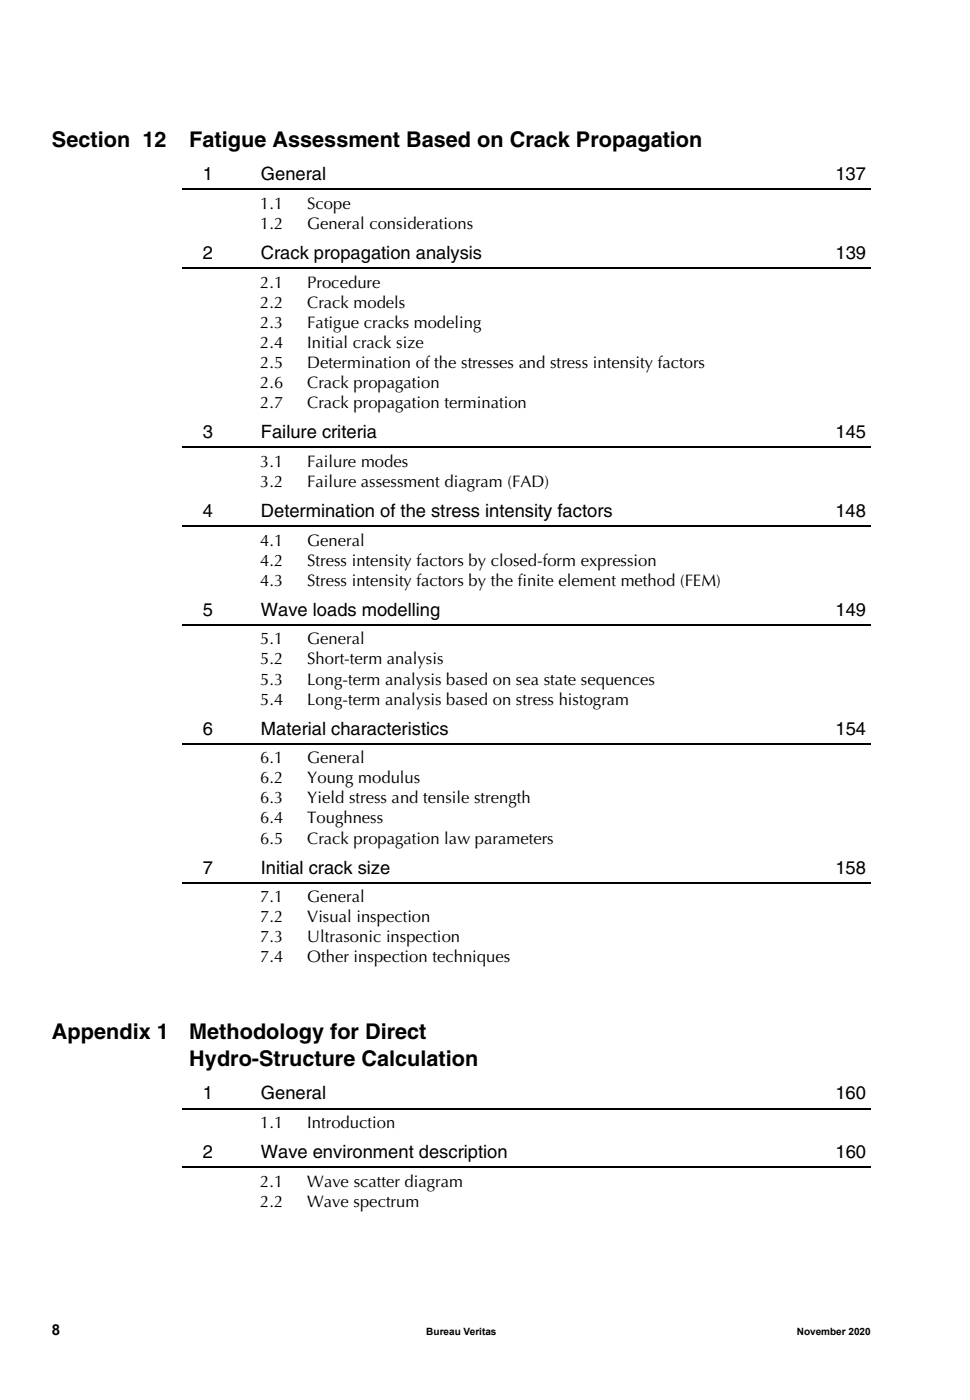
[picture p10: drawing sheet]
<svg xmlns="http://www.w3.org/2000/svg" width="205mm" height="296mm" viewBox="0 0 205 296" stroke-linecap="round" stroke-linejoin="round" font-family="sans-serif">
<defs><g id="words">
<g font-size="4.6">
<text x="11" y="31">Section 12</text>
<text x="40" y="31">Fatigue Assessment Based on Crack Propagation</text>
<text x="11" y="219.7">Appendix 1</text>
<text x="40" y="219.7">Methodology for Direct</text>
<text x="40" y="225.3">Hydro-Structure Calculation</text>
</g>
<g font-size="3.9">
<text x="42.9" y="38.1">1</text>
<text x="55.1" y="38.1">General</text>
<text x="176.5" y="38.1">137</text>
<text x="42.9" y="54.8">2</text>
<text x="55.1" y="54.8">Crack propagation analysis</text>
<text x="176.5" y="54.8">139</text>
<text x="42.9" y="92.6">3</text>
<text x="55.1" y="92.6">Failure criteria</text>
<text x="176.5" y="92.6">145</text>
<text x="42.9" y="109.3">4</text>
<text x="55.1" y="109.3">Determination of the stress intensity factors</text>
<text x="176.5" y="109.3">148</text>
<text x="42.9" y="130.2">5</text>
<text x="55.1" y="130.2">Wave loads modelling</text>
<text x="176.5" y="130.2">149</text>
<text x="42.9" y="155.3">6</text>
<text x="55.1" y="155.3">Material characteristics</text>
<text x="176.6" y="155.3">154</text>
<text x="42.9" y="184.7">7</text>
<text x="55.1" y="184.7">Initial crack size</text>
<text x="176.5" y="184.7">158</text>
<text x="42.9" y="232.4">1</text>
<text x="55.1" y="232.4">General</text>
<text x="176.5" y="232.4">160</text>
<text x="42.9" y="244.8">2</text>
<text x="55.1" y="244.8">Wave environment description</text>
<text x="176.5" y="244.8">160</text>
</g>
<g font-size="3.5">
<text x="55" y="44.2">1.1</text>
<text x="64.9" y="44.2">Scope</text>
<text x="55" y="48.4">1.2</text>
<text x="64.9" y="48.4">General considerations</text>
<text x="55" y="60.8">2.1</text>
<text x="55" y="65.1">2.2</text>
<text x="64.9" y="60.8">Procedure</text>
<text x="64.9" y="65.1">Crack models</text>
<text x="55" y="69.3">2.3</text>
<text x="64.9" y="69.3">Fatigue cracks modeling</text>
<text x="55" y="73.5">2.4</text>
<text x="55" y="77.8">2.5</text>
<text x="64.9" y="77.8">Determination of the stresses and stress intensity factors</text>
<text x="64.9" y="73.5">Initial crack size</text>
<text x="55" y="82">2.6</text>
<text x="64.9" y="82">Crack propagation</text>
<text x="55" y="86.2">2.7</text>
<text x="64.9" y="86.2">Crack propagation termination</text>
<text x="55" y="98.7">3.1</text>
<text x="64.9" y="98.7">Failure modes</text>
<text x="55" y="102.9">3.2</text>
<text x="64.9" y="102.9">Failure assessment diagram (FAD)</text>
<text x="55" y="115.3">4.1</text>
<text x="55" y="119.6">4.2</text>
<text x="64.9" y="115.3">General</text>
<text x="64.9" y="119.6">Stress intensity factors by closed-form expression</text>
<text x="55" y="123.8">4.3</text>
<text x="64.9" y="123.8">Stress intensity factors by the finite element method (FEM)</text>
<text x="55" y="136.3">5.1</text>
<text x="64.9" y="136.3">General</text>
<text x="55" y="140.5">5.2</text>
<text x="64.9" y="140.5">Short-term analysis</text>
<text x="55" y="144.7">5.3</text>
<text x="55" y="149">5.4</text>
<text x="64.9" y="144.7">Long-term analysis based on sea state sequences</text>
<text x="64.9" y="149">Long-term analysis based on stress histogram</text>
<text x="55" y="161.4">6.1</text>
<text x="64.9" y="161.4">General</text>
<text x="55" y="165.6">6.2</text>
<text x="64.9" y="165.6">Young modulus</text>
<text x="55" y="169.9">6.3</text>
<text x="64.9" y="169.9">Yield stress and tensile strength</text>
<text x="55" y="174.1">6.4</text>
<text x="55" y="178.3">6.5</text>
<text x="64.9" y="174.1">Toughness</text>
<text x="64.9" y="178.3">Crack propagation law parameters</text>
<text x="55" y="190.8">7.1</text>
<text x="64.9" y="190.8">General</text>
<text x="55" y="195">7.2</text>
<text x="64.9" y="195">Visual inspection</text>
<text x="55" y="199.2">7.3</text>
<text x="55" y="203.5">7.4</text>
<text x="64.9" y="203.5">Other inspection techniques</text>
<text x="64.9" y="199.2">Ultrasonic inspection</text>
<text x="55" y="238.5">1.1</text>
<text x="64.9" y="238.5">Introduction</text>
<text x="55" y="250.9">2.1</text>
<text x="64.9" y="250.9">Wave scatter diagram</text>
<text x="55" y="255.1">2.2</text>
<text x="64.9" y="255.1">Wave spectrum</text>
</g>
<text font-size="3.2" x="11" y="282.3">8</text>
<g font-size="2.1">
<text x="90.1" y="282.3">Bureau Veritas</text>
<text x="168.4" y="282.3">November 2020</text>
</g>
</g></defs>
<path d="M38.6 40.1h145.4" fill="none" stroke="#000" stroke-width=".36"/>
<path d="M11 55.9h173v1.9h-173z" fill="#fff"/>
<path d="M38.6 56.7h145.4" fill="none" stroke="#000" stroke-width=".36"/>
<path d="M11 93.8h173v1.8h-173z" fill="#fff"/>
<path d="M38.6 94.6h145.4" fill="none" stroke="#000" stroke-width=".36"/>
<path d="M11 110.4h173v1.9h-173z" fill="#fff"/>
<path d="M38.6 111.2h145.4" fill="none" stroke="#000" stroke-width=".36"/>
<path d="M11 131.3h173v1.9h-173z" fill="#fff"/>
<path d="M38.6 132.2h145.4" fill="none" stroke="#000" stroke-width=".36"/>
<path d="M11 156.5h173v1.8h-173z" fill="#fff"/>
<path d="M38.6 157.3h145.4" fill="none" stroke="#000" stroke-width=".36"/>
<path d="M11 185.8h173v1.9h-173z" fill="#fff"/>
<path d="M38.6 186.7h145.4" fill="none" stroke="#000" stroke-width=".36"/>
<path d="M11 233.6h173v1.8h-173z" fill="#fff"/>
<path d="M38.6 234.4h145.4" fill="none" stroke="#000" stroke-width=".36"/>
<path d="M11 246h173v1.8h-173z" fill="#fff"/>
<path d="M38.6 246.8h145.4" fill="none" stroke="#000" stroke-width=".36"/>
<use href="#words"/>
</svg>
